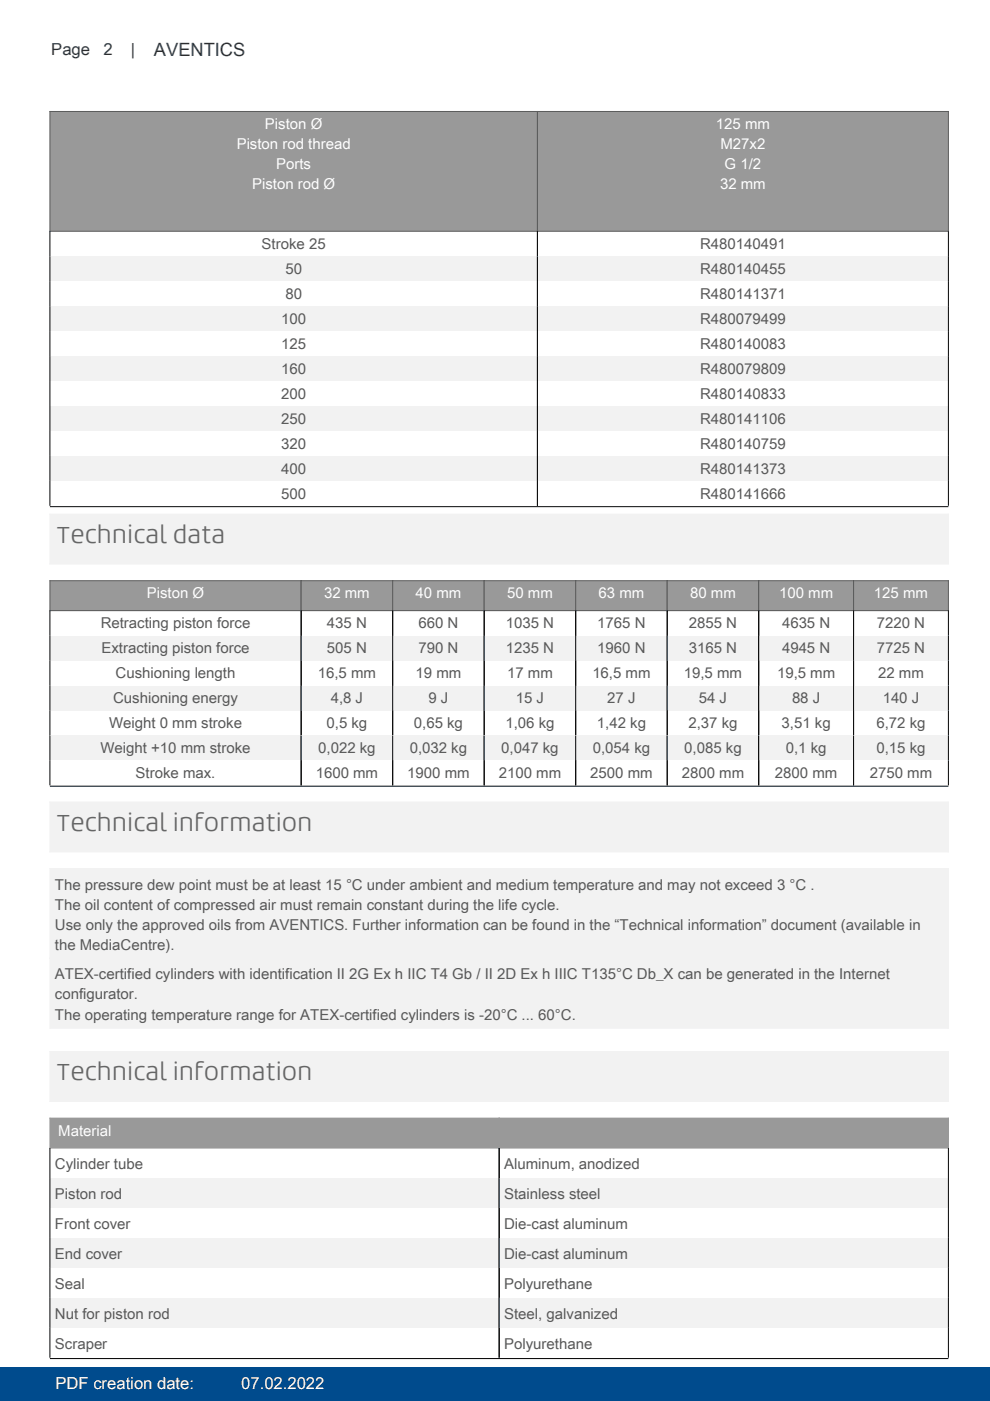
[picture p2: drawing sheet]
<svg xmlns="http://www.w3.org/2000/svg" width="210mm" height="297mm" viewBox="0 0 210 297" stroke-linecap="round" stroke-linejoin="round" font-family="sans-serif">
<defs><g id="words">
<g font-size="4.9" fill="#666">
<text x="12" y="115.1">Technical data</text>
<text x="12" y="176.1">Technical information</text>
<text x="12" y="229.1">Technical information</text>
</g>
<text font-size="3.9" fill="#30373f" x="32.6" y="11.8">AVENTICS</text>
<g font-size="3.5" fill="#30373f">
<text x="10.9" y="11.6">Page</text>
<text x="21.9" y="11.6">2</text>
<text x="27.8" y="11.6">|</text>
</g>
<g font-size="3.5" fill="#fff">
<text x="11.8" y="294.6">PDF creation date:</text>
<text x="51.1" y="294.6">07.02.2022</text>
</g>
<g font-size="3.2" fill="#fff">
<text x="56.2" y="27.4">Piston Ø</text>
<text x="151.8" y="27.4">125 mm</text>
<text x="50.2" y="31.6">Piston rod thread</text>
<text x="58.6" y="35.9">Ports</text>
<text x="152.8" y="31.6">M27x2</text>
<text x="153.6" y="35.9">G 1/2</text>
<text x="53.4" y="40.1">Piston rod Ø</text>
<text x="152.7" y="40.1">32 mm</text>
<text x="31.1" y="126.9">Piston Ø</text>
<text x="68.7" y="126.9">32 mm</text>
<text x="88.1" y="126.9">40 mm</text>
<text x="107.5" y="126.9">50 mm</text>
<text x="126.9" y="126.9">63 mm</text>
<text x="146.3" y="126.9">80 mm</text>
<text x="165.2" y="126.9">100 mm</text>
<text x="185.3" y="126.9">125 mm</text>
<text x="12.3" y="240.8">Material</text>
</g>
<g font-size="3.2" fill="#585858">
<text x="55.5" y="52.8">Stroke 25</text>
<text x="148.4" y="52.8">R480140491</text>
<text x="60.5" y="58.1">50</text>
<text x="148.4" y="58.1">R480140455</text>
<text x="60.5" y="63.4">80</text>
<text x="148.4" y="63.4">R480141371</text>
<text x="59.6" y="68.7">100</text>
<text x="148.4" y="68.7">R480079499</text>
<text x="59.6" y="73.9">125</text>
<text x="148.4" y="73.9">R480140083</text>
<text x="59.6" y="79.2">160</text>
<text x="148.4" y="79.2">R480079809</text>
<text x="59.6" y="84.5">200</text>
<text x="59.6" y="89.8">250</text>
<text x="148.4" y="84.5">R480140833</text>
<text x="148.4" y="89.8">R480141106</text>
<text x="59.6" y="95.1">320</text>
<text x="148.4" y="95.1">R480140759</text>
<text x="59.6" y="100.4">400</text>
<text x="148.4" y="100.4">R480141373</text>
<text x="59.6" y="105.7">500</text>
<text x="148.4" y="105.7">R480141666</text>
<text x="21.3" y="133.2">Retracting piston force</text>
<text x="69.3" y="133.2">435 N</text>
<text x="88.7" y="133.2">660 N</text>
<text x="107.2" y="133.2">1035 N</text>
<text x="126.6" y="133.2">1765 N</text>
<text x="146" y="133.2">2855 N</text>
<text x="165.8" y="133.2">4635 N</text>
<text x="185.9" y="133.2">7220 N</text>
<text x="21.5" y="138.5">Extracting piston force</text>
<text x="24.5" y="143.8">Cushioning length</text>
<text x="67.4" y="143.8">16,5 mm</text>
<text x="69.3" y="138.5">505 N</text>
<text x="88.1" y="143.8">19 mm</text>
<text x="88.7" y="138.5">790 N</text>
<text x="107.2" y="138.5">1235 N</text>
<text x="107.5" y="143.8">17 mm</text>
<text x="125.6" y="143.8">16,5 mm</text>
<text x="126.6" y="138.5">1960 N</text>
<text x="145" y="143.8">19,5 mm</text>
<text x="146" y="138.5">3165 N</text>
<text x="164.7" y="143.8">19,5 mm</text>
<text x="165.8" y="138.5">4945 N</text>
<text x="185.9" y="138.5">7725 N</text>
<text x="186.2" y="143.8">22 mm</text>
<text x="24" y="149.1">Cushioning energy</text>
<text x="70.1" y="149.1">4,8 J</text>
<text x="90.8" y="149.1">9 J</text>
<text x="109.4" y="149.1">15 J</text>
<text x="128.8" y="149.1">27 J</text>
<text x="148.2" y="149.1">54 J</text>
<text x="167.9" y="149.1">88 J</text>
<text x="187.1" y="149.1">140 J</text>
<text x="23.1" y="154.4">Weight 0 mm stroke</text>
<text x="69.2" y="154.4">0,5 kg</text>
<text x="87.8" y="154.4">0,65 kg</text>
<text x="107.2" y="154.4">1,06 kg</text>
<text x="126.6" y="154.4">1,42 kg</text>
<text x="146" y="154.4">2,37 kg</text>
<text x="165.7" y="154.4">3,51 kg</text>
<text x="185.8" y="154.4">6,72 kg</text>
<text x="21.3" y="159.7">Weight +10 mm stroke</text>
<text x="67.5" y="159.7">0,022 kg</text>
<text x="86.9" y="159.7">0,032 kg</text>
<text x="106.3" y="159.7">0,047 kg</text>
<text x="125.7" y="159.7">0,054 kg</text>
<text x="145.1" y="159.7">0,085 kg</text>
<text x="166.6" y="159.7">0,1 kg</text>
<text x="185.8" y="159.7">0,15 kg</text>
<text x="28.8" y="165">Stroke max.</text>
<text x="66.9" y="165">1600 mm</text>
<text x="86.3" y="165">1900 mm</text>
<text x="105.7" y="165">2100 mm</text>
<text x="125.1" y="165">2500 mm</text>
<text x="144.6" y="165">2800 mm</text>
<text x="164.3" y="165">2800 mm</text>
<text x="184.4" y="165">2750 mm</text>
<text x="11.6" y="188.6">The pressure dew point must be at least 15 °C under ambient and medium temperature and may not exceed 3 °C .</text>
<text x="11.6" y="192.9">The oil content of compressed air must remain constant during the life cycle.</text>
<text x="11.6" y="197.1">Use only the approved oils from AVENTICS. Further information can be found in the “Technical information” document (available in</text>
<text x="11.6" y="201.4">the MediaCentre).</text>
<text x="11.6" y="207.7">ATEX-certified cylinders with identification II 2G Ex h IIC T4 Gb / II 2D Ex h IIIC T135°C Db_X can be generated in the Internet</text>
<text x="11.6" y="211.9">configurator.</text>
<text x="11.6" y="216.2">The operating temperature range for ATEX-certified cylinders is -20°C ... 60°C.</text>
<text x="11.6" y="247.9">Cylinder tube</text>
<text x="106.9" y="247.9">Aluminum, anodized</text>
<text x="11.6" y="254.2">Piston rod</text>
<text x="106.9" y="254.2">Stainless steel</text>
<text x="11.6" y="260.6">Front cover</text>
<text x="106.9" y="260.6">Die-cast aluminum</text>
<text x="11.6" y="266.9">End cover</text>
<text x="106.9" y="266.9">Die-cast aluminum</text>
<text x="11.6" y="273.3">Seal</text>
<text x="106.9" y="273.3">Polyurethane</text>
<text x="11.6" y="279.6">Nut for piston rod</text>
<text x="106.9" y="279.6">Steel, galvanized</text>
<text x="11.6" y="286">Scraper</text>
<text x="106.9" y="286">Polyurethane</text>
</g>
</g></defs>
<path d="M10.6 23.6h103.3v25.4h-103.3z" fill="#999"/>
<path d="M10.5 23.6h103.5M10.6 23.5v25.6M113.9 23.5v25.6M10.5 49h103.5" fill="none" stroke="#585858" stroke-width=".21"/>
<path d="M113.9 23.6h87.2v25.4h-87.2z" fill="#999"/>
<path d="M113.9 23.6h87.3M113.9 23.5v25.6M201.1 23.5v25.6M113.9 49h87.3" fill="none" stroke="#585858" stroke-width=".21"/>
<path d="M10.6 49v5.3M113.9 49v5.3M201.1 49v5.3" fill="none" stroke="#000" stroke-width=".21"/>
<path d="M10.6 54.3h103.3v5.3h-103.3z" fill="#f2f2f2"/>
<path d="M10.6 54.3v5.3M113.9 54.3v5.3" fill="none" stroke="#000" stroke-width=".21"/>
<path d="M113.9 54.3h87.2v5.3h-87.2z" fill="#f2f2f2"/>
<path d="M10.6 59.6v5.3M113.9 54.3v10.6M201.1 54.3v10.6" fill="none" stroke="#000" stroke-width=".21"/>
<path d="M10.6 64.9h103.3v5.3h-103.3z" fill="#f2f2f2"/>
<path d="M10.6 64.9v5.3M113.9 64.9v5.3" fill="none" stroke="#000" stroke-width=".21"/>
<path d="M113.9 64.9h87.2v5.3h-87.2z" fill="#f2f2f2"/>
<path d="M10.6 70.2v5.3M113.9 64.9v10.6M201.1 64.9v10.6" fill="none" stroke="#000" stroke-width=".21"/>
<path d="M10.6 75.5h103.3v5.3h-103.3z" fill="#f2f2f2"/>
<path d="M10.6 75.5v5.3M113.9 75.5v5.3" fill="none" stroke="#000" stroke-width=".21"/>
<path d="M113.9 75.5h87.2v5.3h-87.2z" fill="#f2f2f2"/>
<path d="M113.9 75.5v10.6M201.1 75.5v10.6M10.6 80.8v5.3" fill="none" stroke="#000" stroke-width=".21"/>
<path d="M10.6 86.1h103.3v5.3h-103.3z" fill="#f2f2f2"/>
<path d="M10.6 86.1v5.3M113.9 86.1v5.3" fill="none" stroke="#000" stroke-width=".21"/>
<path d="M113.9 86.1h87.2v5.3h-87.2z" fill="#f2f2f2"/>
<path d="M10.6 91.4v5.3M113.9 86.1v10.6M201.1 86.1v10.6" fill="none" stroke="#000" stroke-width=".21"/>
<path d="M10.6 96.7h103.3v5.3h-103.3z" fill="#f2f2f2"/>
<path d="M10.6 96.7v5.3M113.9 96.7v5.3" fill="none" stroke="#000" stroke-width=".21"/>
<path d="M113.9 96.7h87.2v5.3h-87.2z" fill="#f2f2f2"/>
<path d="M113.9 96.7v10.5M201.1 96.7v10.5M10.6 102v5.2M10.6 107.4h190.5" fill="none" stroke="#000" stroke-width=".21"/>
<path d="M10.6 109h190.5v10.6h-190.5z" fill="#f2f2f2"/>
<path d="M10.5 109h190.7M10.5 119.6h190.7M10.6 108.9v10.8M201.1 108.9v10.8" fill="none" stroke="#f2f2f2" stroke-width=".21"/>
<path d="M10.6 123.1h53.3v6.4h-53.3z" fill="#999"/>
<path d="M10.5 123.1h53.4M10.5 129.5h53.4M10.6 123v6.6M63.9 123v6.6" fill="none" stroke="#585858" stroke-width=".21"/>
<path d="M63.9 123.1h19.4v6.4h-19.4z" fill="#999"/>
<path d="M63.8 123.1h19.5M63.8 129.5h19.5M63.9 123v6.6M83.3 123v6.6" fill="none" stroke="#585858" stroke-width=".21"/>
<path d="M83.3 123.1h19.4v6.4h-19.4z" fill="#999"/>
<path d="M83.2 123.1h19.5M83.2 129.5h19.5M83.3 123v6.6M102.7 123v6.6" fill="none" stroke="#585858" stroke-width=".21"/>
<path d="M102.7 123.1h19.4v6.4h-19.4z" fill="#999"/>
<path d="M102.6 123.1h19.5M102.6 129.5h19.5M102.7 123v6.6M122.1 123v6.6" fill="none" stroke="#585858" stroke-width=".21"/>
<path d="M122.1 123.1h19.4v6.4h-19.4z" fill="#999"/>
<path d="M122 123.1h19.6M122 129.5h19.6M122.1 123v6.6M141.5 123v6.6" fill="none" stroke="#585858" stroke-width=".21"/>
<path d="M141.5 123.1h19.4v6.4h-19.4z" fill="#999"/>
<path d="M141.4 123.1h19.6M141.4 129.5h19.6M141.5 123v6.6M160.9 123v6.6" fill="none" stroke="#585858" stroke-width=".21"/>
<path d="M160.9 123.1h20.1v6.4h-20.1z" fill="#999"/>
<path d="M160.8 123.1h20.3M160.8 129.5h20.3M160.9 123v6.6M181 123v6.6" fill="none" stroke="#585858" stroke-width=".21"/>
<path d="M181 123.1h20.1v6.4h-20.1z" fill="#999"/>
<path d="M180.9 123.1h20.3M180.9 129.5h20.3M181 123v6.6M201.1 123v6.6" fill="none" stroke="#585858" stroke-width=".21"/>
<path d="M10.6 129.5v5.3M63.9 129.5v5.3M83.3 129.5v5.3M102.7 129.5v5.3M122.1 129.5v5.3M141.5 129.5v5.3M160.9 129.5v5.3M181 129.5v5.3M201.1 129.5v5.3" fill="none" stroke="#000" stroke-width=".21"/>
<path d="M10.6 134.8h53.3v5.3h-53.3z" fill="#f2f2f2"/>
<path d="M10.6 134.8v5.3M63.9 134.8v5.3" fill="none" stroke="#000" stroke-width=".21"/>
<path d="M63.9 134.8h19.4v5.3h-19.4z" fill="#f2f2f2"/>
<path d="M63.9 134.8v5.3M83.3 134.8v5.3" fill="none" stroke="#000" stroke-width=".21"/>
<path d="M83.3 134.8h19.4v5.3h-19.4z" fill="#f2f2f2"/>
<path d="M83.3 134.8v5.3M102.7 134.8v5.3" fill="none" stroke="#000" stroke-width=".21"/>
<path d="M102.7 134.8h19.4v5.3h-19.4z" fill="#f2f2f2"/>
<path d="M102.7 134.8v5.3M122.1 134.8v5.3" fill="none" stroke="#000" stroke-width=".21"/>
<path d="M122.1 134.8h19.4v5.3h-19.4z" fill="#f2f2f2"/>
<path d="M122.1 134.8v5.3M141.5 134.8v5.3" fill="none" stroke="#000" stroke-width=".21"/>
<path d="M141.5 134.8h19.4v5.3h-19.4z" fill="#f2f2f2"/>
<path d="M141.5 134.8v5.3M160.9 134.8v5.3" fill="none" stroke="#000" stroke-width=".21"/>
<path d="M160.9 134.8h20.1v5.3h-20.1z" fill="#f2f2f2"/>
<path d="M160.9 134.8v5.3M181 134.8v5.3" fill="none" stroke="#000" stroke-width=".21"/>
<path d="M181 134.8h20.1v5.3h-20.1z" fill="#f2f2f2"/>
<path d="M181 134.8v10.5M201.1 134.8v10.5M10.6 140.1v5.2M63.9 140.1v5.2M83.3 140.1v5.2M102.7 140.1v5.2M122.1 140.1v5.2M141.5 140.1v5.2M160.9 140.1v5.2" fill="none" stroke="#000" stroke-width=".21"/>
<path d="M10.6 145.3h53.3v5.3h-53.3z" fill="#f2f2f2"/>
<path d="M10.6 145.3v5.3M63.9 145.3v5.3" fill="none" stroke="#000" stroke-width=".21"/>
<path d="M63.9 145.3h19.4v5.3h-19.4z" fill="#f2f2f2"/>
<path d="M63.9 145.3v5.3M83.3 145.3v5.3" fill="none" stroke="#000" stroke-width=".21"/>
<path d="M83.3 145.3h19.4v5.3h-19.4z" fill="#f2f2f2"/>
<path d="M83.3 145.3v5.3M102.7 145.3v5.3" fill="none" stroke="#000" stroke-width=".21"/>
<path d="M102.7 145.3h19.4v5.3h-19.4z" fill="#f2f2f2"/>
<path d="M102.7 145.3v5.3M122.1 145.3v5.3" fill="none" stroke="#000" stroke-width=".21"/>
<path d="M122.1 145.3h19.4v5.3h-19.4z" fill="#f2f2f2"/>
<path d="M122.1 145.3v5.3M141.5 145.3v5.3" fill="none" stroke="#000" stroke-width=".21"/>
<path d="M141.5 145.3h19.4v5.3h-19.4z" fill="#f2f2f2"/>
<path d="M141.5 145.3v5.3M160.9 145.3v5.3" fill="none" stroke="#000" stroke-width=".21"/>
<path d="M160.9 145.3h20.1v5.3h-20.1z" fill="#f2f2f2"/>
<path d="M160.9 145.3v5.3M181 145.3v5.3" fill="none" stroke="#000" stroke-width=".21"/>
<path d="M181 145.3h20.1v5.3h-20.1z" fill="#f2f2f2"/>
<path d="M10.6 150.6v5.3M63.9 150.6v5.3M83.3 150.6v5.3M102.7 150.6v5.3M122.1 150.6v5.3M141.5 150.6v5.3M160.9 150.6v5.3M181 145.3v10.6M201.1 145.3v10.6" fill="none" stroke="#000" stroke-width=".21"/>
<path d="M10.6 155.9h53.3v5.3h-53.3z" fill="#f2f2f2"/>
<path d="M10.6 155.9v5.3M63.9 155.9v5.3" fill="none" stroke="#000" stroke-width=".21"/>
<path d="M63.9 155.9h19.4v5.3h-19.4z" fill="#f2f2f2"/>
<path d="M63.9 155.9v5.3M83.3 155.9v5.3" fill="none" stroke="#000" stroke-width=".21"/>
<path d="M83.3 155.9h19.4v5.3h-19.4z" fill="#f2f2f2"/>
<path d="M83.3 155.9v5.3M102.7 155.9v5.3" fill="none" stroke="#000" stroke-width=".21"/>
<path d="M102.7 155.9h19.4v5.3h-19.4z" fill="#f2f2f2"/>
<path d="M102.7 155.9v5.3M122.1 155.9v5.3" fill="none" stroke="#000" stroke-width=".21"/>
<path d="M122.1 155.9h19.4v5.3h-19.4z" fill="#f2f2f2"/>
<path d="M122.1 155.9v5.3M141.5 155.9v5.3" fill="none" stroke="#000" stroke-width=".21"/>
<path d="M141.5 155.9h19.4v5.3h-19.4z" fill="#f2f2f2"/>
<path d="M141.5 155.9v5.3M160.9 155.9v5.3" fill="none" stroke="#000" stroke-width=".21"/>
<path d="M160.9 155.9h20.1v5.3h-20.1z" fill="#f2f2f2"/>
<path d="M160.9 155.9v5.3M181 155.9v5.3" fill="none" stroke="#000" stroke-width=".21"/>
<path d="M181 155.9h20.1v5.3h-20.1z" fill="#f2f2f2"/>
<path d="M181 155.9v10.6M201.1 155.9v10.6M10.6 161.2v5.3M10.6 166.7h190.5M63.9 161.2v5.3M83.3 161.2v5.3M102.7 161.2v5.3M122.1 161.2v5.3M141.5 161.2v5.3M160.9 161.2v5.3" fill="none" stroke="#000" stroke-width=".21"/>
<path d="M10.6 184.1h190.5v19.1h-190.5z" fill="#f2f2f2"/>
<path d="M10.5 184.1h190.7M10.6 184.1v19.2M201.1 184.1v19.2M10.5 203.2h190.7" fill="none" stroke="#f2f2f2" stroke-width=".21"/>
<path d="M10.6 203.2h190.5v14.8h-190.5z" fill="#f2f2f2"/>
<path d="M10.5 203.2h190.7M10.5 218h190.7M10.6 203.1v15M201.1 203.1v15" fill="none" stroke="#f2f2f2" stroke-width=".21"/>
<path d="M10.6 170h190.5v10.6h-190.5z" fill="#f2f2f2"/>
<path d="M10.5 170h190.7M10.6 170v10.7M201.1 170v10.7M10.5 180.6h190.7" fill="none" stroke="#f2f2f2" stroke-width=".21"/>
<path d="M10.6 223h190.5v10.5h-190.5z" fill="#f2f2f2"/>
<path d="M10.5 223h190.7M10.5 233.5h190.7M10.6 222.9v10.7M201.1 222.9v10.7" fill="none" stroke="#f2f2f2" stroke-width=".21"/>
<path d="M10.6 237.1h95.2v6.3h-95.2z" fill="#999"/>
<path d="M10.5 237.1h95.4M10.6 237v6.5M105.8 237v6.5M10.5 243.4h95.4" fill="none" stroke="#999" stroke-width=".21"/>
<path d="M105.8 237.1h95.3v6.3h-95.3z" fill="#999"/>
<path d="M105.7 237.1h95.5M105.8 237v6.5M201.1 237v6.5M105.7 243.4h95.5" fill="none" stroke="#999" stroke-width=".21"/>
<path d="M10.6 243.4v6.4M105.8 243.4v6.4M201.1 243.4v6.4" fill="none" stroke="#000" stroke-width=".21"/>
<path d="M10.6 249.8h95.2v6.3h-95.2z" fill="#f2f2f2"/>
<path d="M10.6 249.8v6.3M105.8 249.8v6.3" fill="none" stroke="#000" stroke-width=".21"/>
<path d="M105.8 249.8h95.3v6.3h-95.3z" fill="#f2f2f2"/>
<path d="M10.6 256.1v6.4M105.8 249.8v12.7M201.1 249.8v12.7" fill="none" stroke="#000" stroke-width=".21"/>
<path d="M10.6 262.5h95.2v6.3h-95.2z" fill="#f2f2f2"/>
<path d="M10.6 262.5v6.3M105.8 262.5v6.3" fill="none" stroke="#000" stroke-width=".21"/>
<path d="M105.8 262.5h95.3v6.3h-95.3z" fill="#f2f2f2"/>
<path d="M10.6 268.8v6.4M105.8 262.5v12.7M201.1 262.5v12.7" fill="none" stroke="#000" stroke-width=".21"/>
<path d="M10.6 275.2h95.2v6.3h-95.2z" fill="#f2f2f2"/>
<path d="M10.6 275.2v6.3M105.8 275.2v6.3" fill="none" stroke="#000" stroke-width=".21"/>
<path d="M105.8 275.2h95.3v6.3h-95.3z" fill="#f2f2f2"/>
<path d="M105.8 275.2v12.7M201.1 275.2v12.7M10.6 281.5v6.4M10.6 288h190.5" fill="none" stroke="#000" stroke-width=".21"/>
<path d="M0 290h209.9v7h-209.9z" fill="#004b8d"/>
<use href="#words"/>
</svg>
